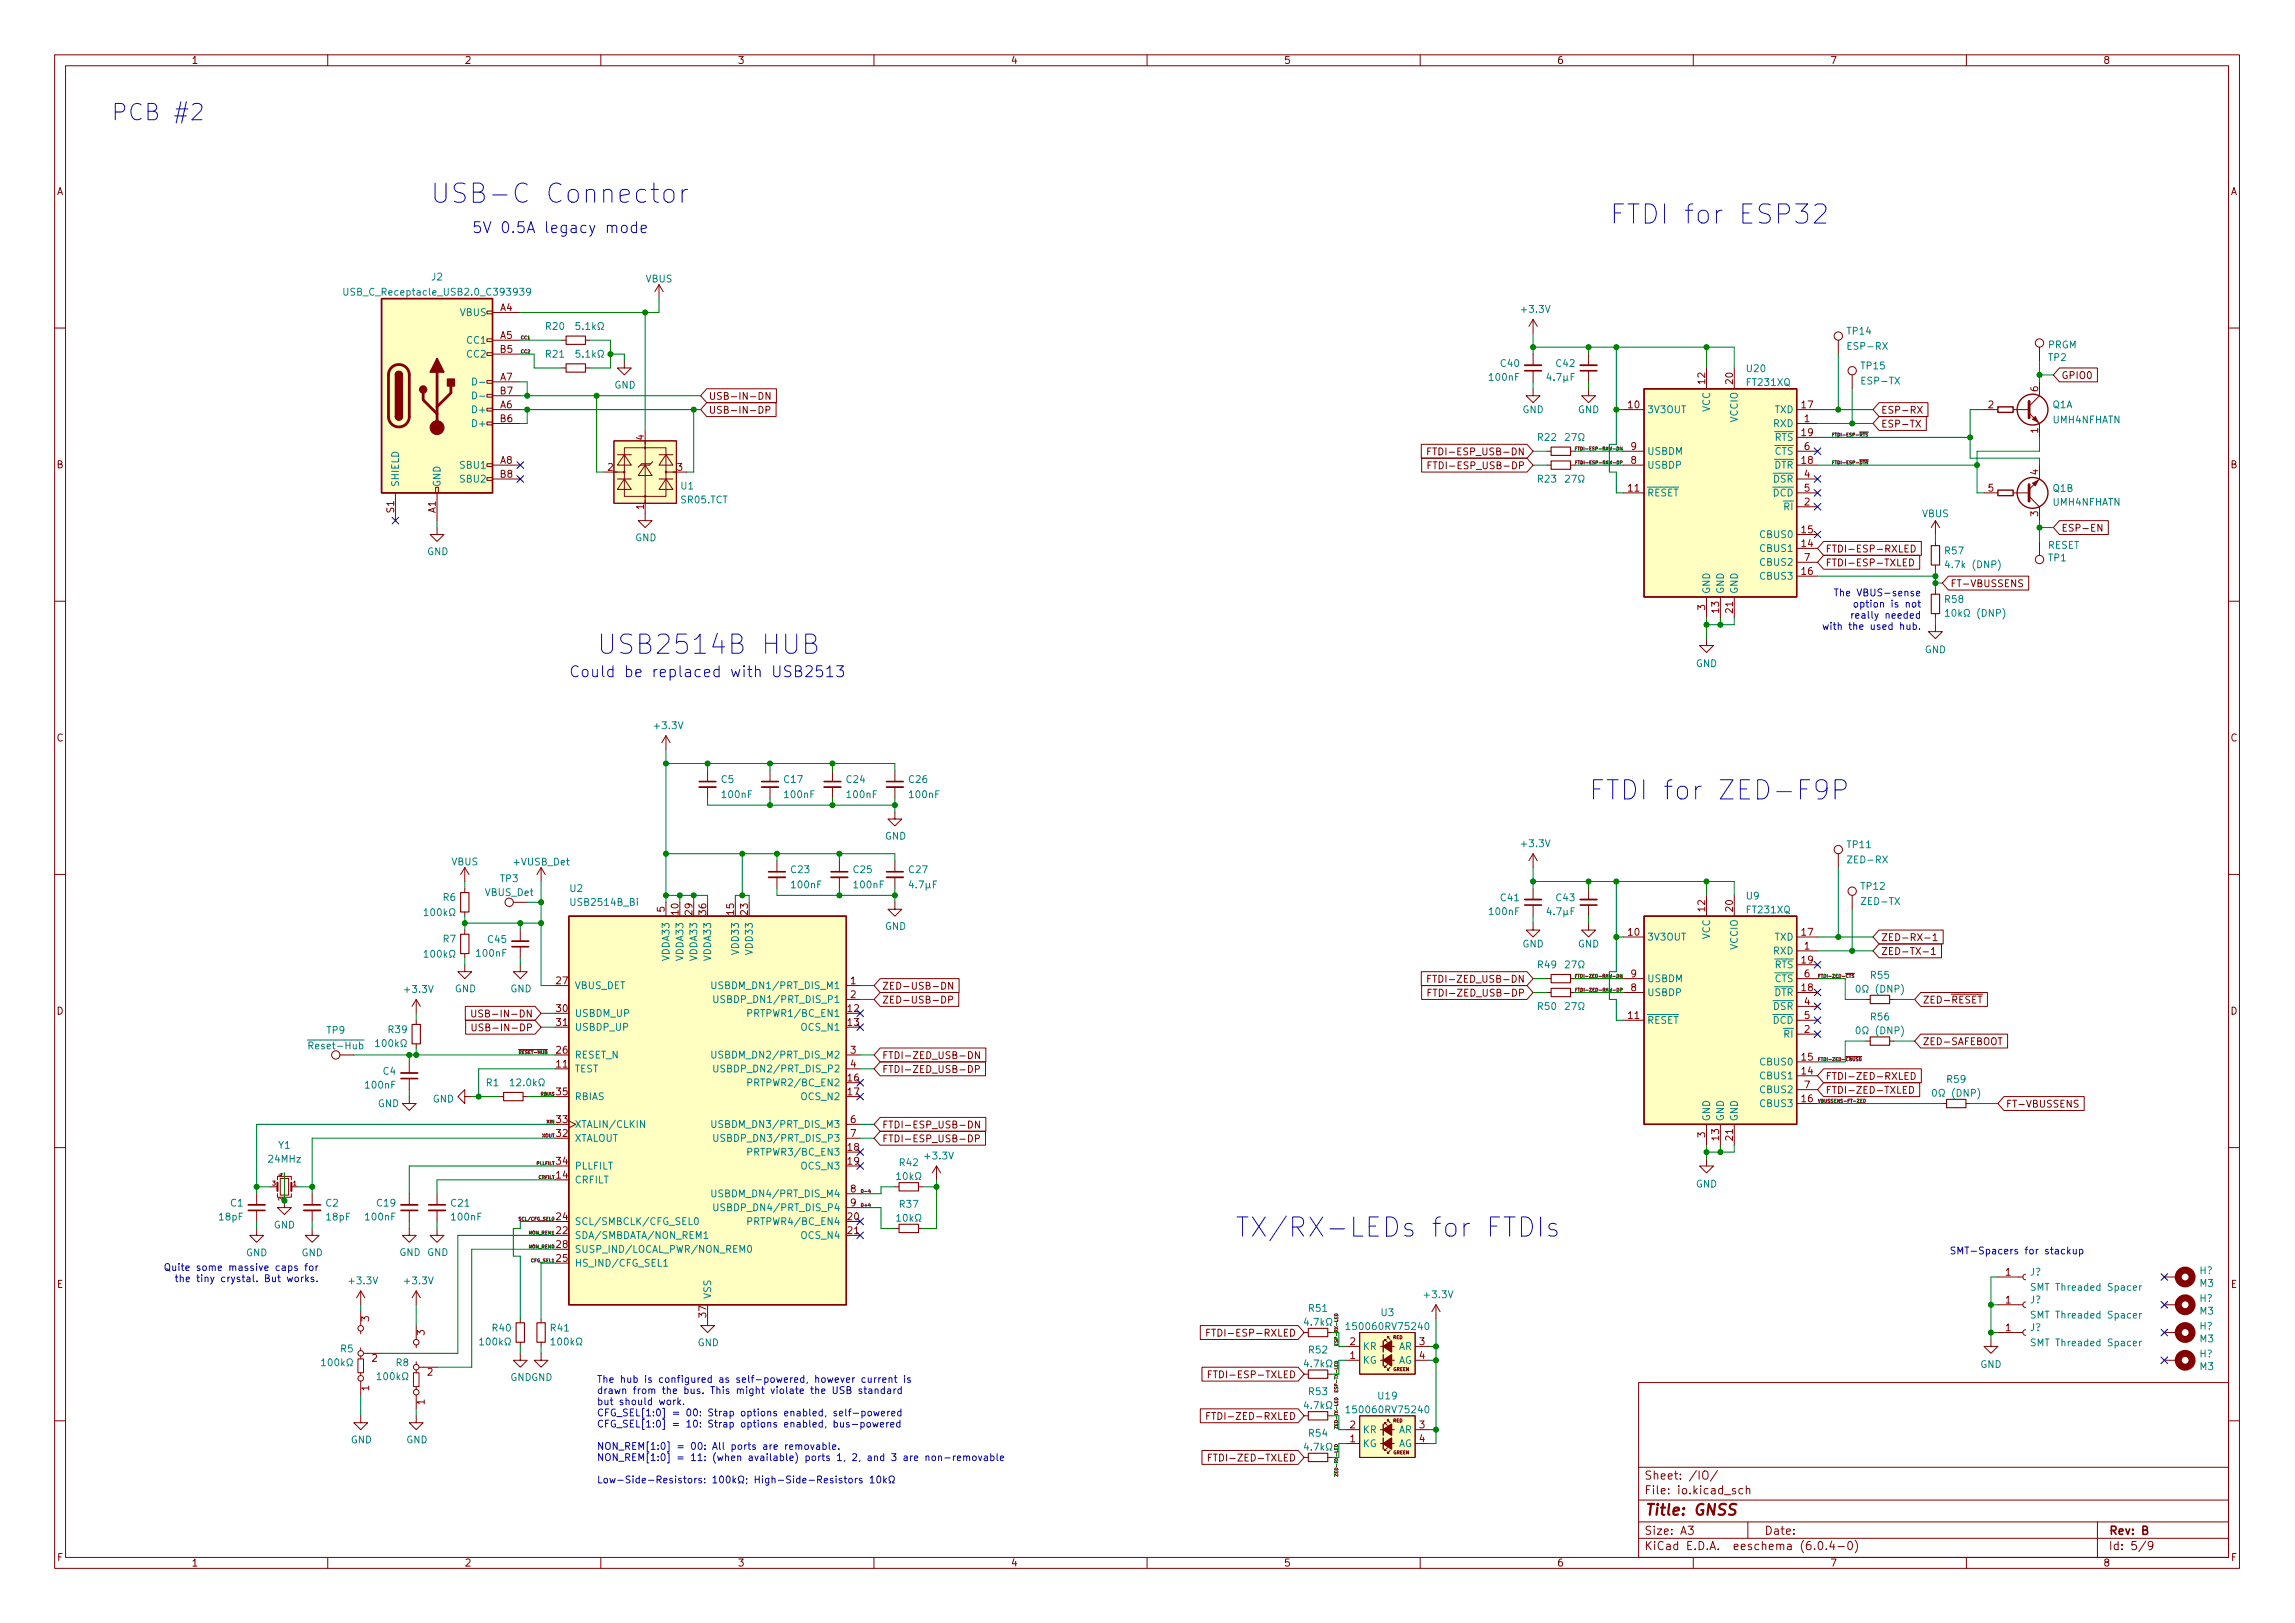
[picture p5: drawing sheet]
<svg xmlns="http://www.w3.org/2000/svg" width="420mm" height="297mm" viewBox="0 0 420 297" stroke-linecap="round" stroke-linejoin="round" font-family="sans-serif">
<defs><g id="words">
<g font-size="4.9" fill="#0000c2">
<text x="78.7" y="37.2">USB-C Connector</text>
<text x="294.6" y="41">FTDI for ESP32</text>
<text x="109.2" y="119.7">USB2514B HUB</text>
<text x="290.8" y="146.4">FTDI for ZED-F9P</text>
<text x="226.1" y="226.4">TX/RX-LEDs for FTDIs</text>
</g>
<text font-size="4.2" fill="#0000c2" x="20.3" y="22.1">PCB #2</text>
<g font-size="2.8" fill="#0000c2">
<text x="86.4" y="42.7">5V 0.5A legacy mode</text>
<text x="104.1" y="123.9">Could be replaced with USB2513</text>
</g>
<text font-size="2.8" fill="#840000" x="301" y="277.3">Title: GNSS</text>
<g font-size="2.1" fill="#840000">
<text x="301" y="273.5">File: io.kicad_sch</text>
<text x="301" y="270.8">Sheet: /IO/</text>
<text x="301" y="280.9">Size: A3</text>
<text x="323" y="280.9">Date:</text>
<text x="386" y="280.9">Rev: B</text>
<text x="301" y="283.7">KiCad E.D.A. eeschema (6.0.4-0)</text>
<text x="386" y="283.7">Id: 5/9</text>
</g>
<g font-size="1.8" fill="#840000">
<text x="35" y="11.7">1</text>
<text x="85" y="11.7">2</text>
<text x="135" y="11.7">3</text>
<text x="185" y="11.7">4</text>
<text x="235" y="11.7">5</text>
<text x="285" y="11.7">6</text>
<text x="335" y="11.7">7</text>
<text x="385" y="11.7">8</text>
<text x="10.3" y="35.7">A</text>
<text x="408.3" y="35.7">A</text>
<text x="91.6" y="56.9">A4</text>
<text x="91.6" y="62">A5</text>
<text x="91.6" y="64.6">B5</text>
<text x="91.6" y="69.6">A7</text>
<text x="312.2" y="70.2" transform="rotate(-90 312.2 70.2)">12</text>
<text x="317.2" y="70.2" transform="rotate(-90 317.2 70.2)">20</text>
<text x="373.1" y="71.6" transform="rotate(-90 373.1 71.6)">6</text>
<text x="377.4" y="69.3">GPIO0</text>
<text x="91.6" y="74.7">A6</text>
<text x="91.6" y="77.3">B6</text>
<text x="91.6" y="72.2">B7</text>
<text x="129.7" y="73.2">USB-IN-DN</text>
<text x="129.7" y="75.7">USB-IN-DP</text>
<text x="298.1" y="74.7">10</text>
<text x="329.9" y="74.7">17</text>
<text x="330.3" y="77.3">1</text>
<text x="344.3" y="75.7">ESP-RX</text>
<text x="364" y="74.7">2</text>
<text x="117.9" y="80.5" transform="rotate(-90 117.9 80.5)">4</text>
<text x="263.3" y="83.3">FTDI-ESP_USB-DN</text>
<text x="298.6" y="82.3">9</text>
<text x="329.9" y="79.8">19</text>
<text x="330.3" y="82.3">6</text>
<text x="344.3" y="78.2">ESP-TX</text>
<text x="373.1" y="79.3" transform="rotate(-90 373.1 79.3)">1</text>
<text x="10.3" y="85.7">B</text>
<text x="91.6" y="84.9">A8</text>
<text x="91.6" y="87.4">B8</text>
<text x="111.3" y="86.1">2</text>
<text x="124" y="86.1">3</text>
<text x="263.4" y="85.9">FTDI-ESP_USB-DP</text>
<text x="298.1" y="90">11</text>
<text x="298.6" y="84.9">8</text>
<text x="329.9" y="84.9">18</text>
<text x="330.3" y="87.4">4</text>
<text x="330.3" y="90">5</text>
<text x="364" y="90">5</text>
<text x="373.1" y="86.9" transform="rotate(-90 373.1 86.9)">4</text>
<text x="408.3" y="85.7">B</text>
<text x="72.1" y="93.8" transform="rotate(-90 72.1 93.8)">S1</text>
<text x="79.8" y="93.9" transform="rotate(-90 79.8 93.9)">A1</text>
<text x="117.9" y="93.2" transform="rotate(-90 117.9 93.2)">1</text>
<text x="330.3" y="92.5">2</text>
<text x="373.1" y="94.5" transform="rotate(-90 373.1 94.5)">3</text>
<text x="329.9" y="100.1">14</text>
<text x="329.9" y="97.6">15</text>
<text x="334.2" y="101.1">FTDI-ESP-RXLED</text>
<text x="377.4" y="97.3">ESP-EN</text>
<text x="329.9" y="105.2">16</text>
<text x="330.3" y="102.7">7</text>
<text x="334.2" y="103.6">FTDI-ESP-TXLED</text>
<text x="357" y="107.4">FT-VBUSSENS</text>
<text x="312.2" y="111.7" transform="rotate(-90 312.2 111.7)">3</text>
<text x="314.7" y="112.1" transform="rotate(-90 314.7 112.1)">13</text>
<text x="317.2" y="112.1" transform="rotate(-90 317.2 112.1)">21</text>
<text x="10.3" y="135.7">C</text>
<text x="408.3" y="135.7">C</text>
<text x="121.7" y="166.9" transform="rotate(-90 121.7 166.9)">5</text>
<text x="124.2" y="167.4" transform="rotate(-90 124.2 167.4)">10</text>
<text x="126.7" y="167.4" transform="rotate(-90 126.7 167.4)">29</text>
<text x="129.3" y="167.4" transform="rotate(-90 129.3 167.4)">36</text>
<text x="134.4" y="167.4" transform="rotate(-90 134.4 167.4)">15</text>
<text x="136.9" y="167.4" transform="rotate(-90 136.9 167.4)">23</text>
<text x="312.2" y="166.8" transform="rotate(-90 312.2 166.8)">12</text>
<text x="317.2" y="166.8" transform="rotate(-90 317.2 166.8)">20</text>
<text x="298.1" y="171.2">10</text>
<text x="329.9" y="171.2">17</text>
<text x="330.3" y="173.8">1</text>
<text x="344.3" y="172.2">ZED-RX-1</text>
<text x="263.3" y="179.8">FTDI-ZED_USB-DN</text>
<text x="298.6" y="178.9">9</text>
<text x="329.9" y="176.3">19</text>
<text x="330.3" y="178.9">6</text>
<text x="344.3" y="174.8">ZED-TX-1</text>
<text x="10.3" y="185.7">D</text>
<text x="101.9" y="180.1">27</text>
<text x="101.9" y="185.2">30</text>
<text x="155.2" y="185.2">12</text>
<text x="155.7" y="180.1">1</text>
<text x="155.7" y="182.7">2</text>
<text x="161.4" y="181.1">ZED-USB-DN</text>
<text x="161.4" y="183.6">ZED-USB-DP</text>
<text x="263.4" y="182.4">FTDI-ZED_USB-DP</text>
<text x="298.6" y="181.4">8</text>
<text x="329.9" y="181.4">18</text>
<text x="330.3" y="183.9">4</text>
<text x="352" y="183.6">ZED-~{RESET}</text>
<text x="408.3" y="185.7">D</text>
<text x="88.4" y="186.2">USB-IN-DN</text>
<text x="88.5" y="188.7">USB-IN-DP</text>
<text x="101.9" y="187.7">31</text>
<text x="155.2" y="187.7">13</text>
<text x="298.1" y="186.5">11</text>
<text x="330.3" y="189">2</text>
<text x="330.3" y="186.5">5</text>
<text x="352" y="191.3">ZED-SAFEBOOT</text>
<text x="101.9" y="195.4">11</text>
<text x="101.9" y="192.8">26</text>
<text x="155.2" y="197.9">16</text>
<text x="155.7" y="192.8">3</text>
<text x="155.7" y="195.4">4</text>
<text x="161.4" y="196.3">FTDI-ZED_USB-DP</text>
<text x="161.4" y="193.8">FTDI-ZED_USB-DN</text>
<text x="329.9" y="196.6">14</text>
<text x="329.9" y="194.1">15</text>
<text x="334.2" y="197.6">FTDI-ZED-RXLED</text>
<text x="101.9" y="200.4">35</text>
<text x="155.2" y="200.4">17</text>
<text x="329.9" y="201.7">16</text>
<text x="330.3" y="199.2">7</text>
<text x="334.2" y="200.2">FTDI-ZED-TXLED</text>
<text x="367.2" y="202.7">FT-VBUSSENS</text>
<text x="101.9" y="208.1">32</text>
<text x="101.9" y="205.5">33</text>
<text x="155.7" y="205.5">6</text>
<text x="155.7" y="208.1">7</text>
<text x="161.4" y="206.5">FTDI-ESP_USB-DN</text>
<text x="161.4" y="209">FTDI-ESP_USB-DP</text>
<text x="312.2" y="208.2" transform="rotate(-90 312.2 208.2)">3</text>
<text x="314.7" y="208.7" transform="rotate(-90 314.7 208.7)">13</text>
<text x="317.2" y="208.7" transform="rotate(-90 317.2 208.7)">21</text>
<text x="101.9" y="215.7">14</text>
<text x="101.9" y="213.1">34</text>
<text x="155.2" y="210.6">18</text>
<text x="155.2" y="213.1">19</text>
<text x="155.7" y="218.2">8</text>
<text x="155.7" y="220.8">9</text>
<text x="101.9" y="225.8">22</text>
<text x="101.9" y="223.3">24</text>
<text x="155.2" y="223.3">20</text>
<text x="155.2" y="225.8">21</text>
<text x="101.9" y="230.9">25</text>
<text x="101.9" y="228.4">28</text>
<text x="367.2" y="233.5">1</text>
<text x="10.4" y="235.7">E</text>
<text x="367.2" y="238.5">1</text>
<text x="408.4" y="235.7">E</text>
<text x="67.6" y="241.8" transform="rotate(-90 67.6 241.8)">3</text>
<text x="77.7" y="244.4" transform="rotate(-90 77.7 244.4)">3</text>
<text x="129.3" y="241.1" transform="rotate(-90 129.3 241.1)">37</text>
<text x="222.7" y="244.6">FTDI-ESP-RXLED</text>
<text x="367.2" y="243.6">1</text>
<text x="68.1" y="249.2">2</text>
<text x="78.2" y="251.8">2</text>
<text x="247.2" y="248.7">1</text>
<text x="247.2" y="246.2">2</text>
<text x="259.9" y="246.2">3</text>
<text x="259.9" y="248.7">4</text>
<text x="67.6" y="254.5" transform="rotate(-90 67.6 254.5)">1</text>
<text x="77.7" y="257.1" transform="rotate(-90 77.7 257.1)">1</text>
<text x="222.9" y="252.2">FTDI-ESP-TXLED</text>
<text x="222.7" y="259.8">FTDI-ZED-RXLED</text>
<text x="247.2" y="263.9">1</text>
<text x="247.2" y="261.4">2</text>
<text x="259.9" y="261.4">3</text>
<text x="259.9" y="263.9">4</text>
<text x="222.9" y="267.5">FTDI-ZED-TXLED</text>
<text x="10.4" y="285.7">F</text>
<text x="35" y="286.7">1</text>
<text x="85" y="286.7">2</text>
<text x="135" y="286.7">3</text>
<text x="185" y="286.7">4</text>
<text x="235" y="286.7">5</text>
<text x="285" y="286.7">6</text>
<text x="335" y="286.7">7</text>
<text x="385" y="286.7">8</text>
<text x="408.4" y="285.7">F</text>
</g>
<g font-size="1.8" fill="#008484">
<text x="79" y="51.3">J2</text>
<text x="118.2" y="51.7">VBUS</text>
<text x="64.2" y="54.1">USB_C_Receptacle_USB2.0_C393939</text>
<text x="84.2" y="57.8">VBUS</text>
<text x="278.7" y="57.2">+3.3V</text>
<text x="85.6" y="62.9">CC1</text>
<text x="85.6" y="65.4">CC2</text>
<text x="100" y="60.4">R20</text>
<text x="100" y="65.4">R21</text>
<text x="106.2" y="60.4">þÿ 5 . 1 k ©</text>
<text x="338.2" y="61.2">TP14</text>
<text x="338.6" y="64">ESP-RX</text>
<text x="374.9" y="63.7">PRGM</text>
<text x="112.5" y="71.1">GND</text>
<text x="272.8" y="69.7">100nF</text>
<text x="274.8" y="67.1">C40</text>
<text x="283.4" y="69.7">þÿ 4 . 7 µ F</text>
<text x="285" y="67.1">C42</text>
<text x="319.9" y="68.1">U20</text>
<text x="319.9" y="70.6">FT231XQ</text>
<text x="340.8" y="67.6">TP15</text>
<text x="341.1" y="70.4">ESP-TX</text>
<text x="375" y="66.1">TP2</text>
<text x="86.8" y="75.6">D+</text>
<text x="278.7" y="75.6">GND</text>
<text x="288.9" y="75.6">GND</text>
<text x="301.5" y="75.6">3V3OUT</text>
<text x="313.1" y="75.4" transform="rotate(-90 313.1 75.4)">VCC</text>
<text x="318.1" y="77.3" transform="rotate(-90 318.1 77.3)">VCCIO</text>
<text x="324.9" y="75.6">TXD</text>
<text x="375.8" y="74.7">Q1A</text>
<text x="375.9" y="77.5">UMH4NFHATN</text>
<text x="86.8" y="78.1">D+</text>
<text x="281.6" y="80.7">R22</text>
<text x="301.5" y="83.2">USBDM</text>
<text x="323.5" y="80.7">~{RTS}</text>
<text x="323.5" y="83.2">~{CTS}</text>
<text x="324.7" y="78.1">RXD</text>
<text x="73" y="89.2" transform="rotate(-90 73 89.2)">SHIELD</text>
<text x="80.6" y="89.2" transform="rotate(-90 80.6 89.2)">GND</text>
<text x="84.4" y="85.8">SBU1</text>
<text x="84.4" y="88.3">SBU2</text>
<text x="124.7" y="89.6">U1</text>
<text x="281.6" y="88.3">R23</text>
<text x="301.5" y="85.8">USBDP</text>
<text x="323.3" y="88.3">~{DSR}</text>
<text x="323.4" y="85.8">~{DTR}</text>
<text x="124.7" y="92.1">SR05.TCT</text>
<text x="301.5" y="90.8">~{RESET}</text>
<text x="325.3" y="93.4">~{RI}</text>
<text x="351.9" y="94.7">VBUS</text>
<text x="375.9" y="90">Q1B</text>
<text x="375.9" y="92.5">UMH4NFHATN</text>
<text x="78.2" y="101.6">GND</text>
<text x="116.3" y="99">GND</text>
<text x="322.4" y="101">CBUS1</text>
<text x="322.4" y="98.5">CBUS0</text>
<text x="356.1" y="101.4">R57</text>
<text x="374.9" y="100.4">RESET</text>
<text x="322.4" y="106.1">CBUS3</text>
<text x="322.4" y="103.5">CBUS2</text>
<text x="356.8" y="104">4.7k (DNP)</text>
<text x="375" y="102.7">TP1</text>
<text x="313.1" y="108.7" transform="rotate(-90 313.1 108.7)">GND</text>
<text x="315.6" y="108.7" transform="rotate(-90 315.6 108.7)">GND</text>
<text x="318.1" y="108.7" transform="rotate(-90 318.1 108.7)">GND</text>
<text x="356.1" y="110.3">R58</text>
<text x="357.4" y="112.9">þÿ 1 0 k ©</text>
<text x="352.4" y="119.5">GND</text>
<text x="310.5" y="122.1">GND</text>
<text x="120" y="133.4">+3.3V</text>
<text x="132.1" y="143.3">C5</text>
<text x="143.6" y="143.3">C17</text>
<text x="155" y="143.3">C24</text>
<text x="166.5" y="143.3">C26</text>
<text x="132.3" y="146.1">100nF</text>
<text x="143.8" y="146.1">100nF</text>
<text x="155.2" y="146.1">100nF</text>
<text x="166.6" y="146.1">100nF</text>
<text x="162" y="153.7">GND</text>
<text x="278.7" y="155">+3.3V</text>
<text x="338.2" y="155.2">TP11</text>
<text x="82.6" y="158.4">VBUS</text>
<text x="91.6" y="161.4">TP3</text>
<text x="94.2" y="158.4">+VUSB_Det</text>
<text x="144.9" y="159.8">C23</text>
<text x="156.3" y="159.8">C25</text>
<text x="166.5" y="159.8">C27</text>
<text x="338.6" y="158">ZED-RX</text>
<text x="78.5" y="167.6">þÿ 1 0 0 k ©</text>
<text x="81.1" y="164.9">R6</text>
<text x="88.8" y="164">VBUS_Det</text>
<text x="104.4" y="163.2">U2</text>
<text x="104.8" y="165.8">USB2514B_Bi</text>
<text x="145" y="162.6">100nF</text>
<text x="156.5" y="162.6">100nF</text>
<text x="166.6" y="162.6">þÿ 4 . 7 µ F</text>
<text x="272.8" y="167.5">100nF</text>
<text x="274.8" y="164.9">C41</text>
<text x="283.4" y="167.5">þÿ 4 . 7 µ F</text>
<text x="285" y="164.9">C43</text>
<text x="319.7" y="164.6">U9</text>
<text x="319.9" y="167.1">FT231XQ</text>
<text x="340.8" y="162.8">TP12</text>
<text x="341.1" y="165.6">ZED-TX</text>
<text x="81.1" y="172.5">R7</text>
<text x="89.4" y="172.6">C45</text>
<text x="162" y="170.2">GND</text>
<text x="278.7" y="173.4">GND</text>
<text x="288.9" y="173.4">GND</text>
<text x="301.5" y="172.1">3V3OUT</text>
<text x="313.1" y="171.9" transform="rotate(-90 313.1 171.9)">VCC</text>
<text x="318.1" y="173.8" transform="rotate(-90 318.1 173.8)">VCCIO</text>
<text x="324.9" y="172.1">TXD</text>
<text x="78.5" y="175.3">þÿ 1 0 0 k ©100nF</text>
<text x="122.6" y="175.7" transform="rotate(-90 122.6 175.7)">VDDA33</text>
<text x="125.1" y="175.7" transform="rotate(-90 125.1 175.7)">VDDA33</text>
<text x="127.6" y="175.7" transform="rotate(-90 127.6 175.7)">VDDA33</text>
<text x="130.2" y="175.7" transform="rotate(-90 130.2 175.7)">VDDA33</text>
<text x="135.3" y="174.4" transform="rotate(-90 135.3 174.4)">VDD33</text>
<text x="137.8" y="174.4" transform="rotate(-90 137.8 174.4)">VDD33</text>
<text x="281.6" y="177.2">R49</text>
<text x="301.5" y="179.7">USBDM</text>
<text x="323.5" y="177.2">~{RTS}</text>
<text x="323.5" y="179.7">~{CTS}</text>
<text x="324.7" y="174.7">RXD</text>
<text x="342.5" y="179.1">R55</text>
<text x="74.2" y="181.7">+3.3V</text>
<text x="83.3" y="181.6">GND</text>
<text x="93.4" y="181.6">GND</text>
<text x="105.2" y="181">VBUS_DET</text>
<text x="131.5" y="181">USBDM_DN1/PRT_DIS_M1</text>
<text x="132.1" y="183.6">USBDP_DN1/PRT_DIS_P1</text>
<text x="281.6" y="184.8">R50</text>
<text x="301.5" y="182.3">USBDP</text>
<text x="323.3" y="184.8">~{DSR}</text>
<text x="323.4" y="182.3">~{DTR}</text>
<text x="341" y="181.7">þÿ 0 ©</text>
<text x="59.8" y="189.2">TP9</text>
<text x="69.6" y="191.6">þÿ 1 0 0 k ©</text>
<text x="71.2" y="189.1">R39</text>
<text x="105.2" y="186.1">USBDM_UP</text>
<text x="105.2" y="188.6">USBDP_UP</text>
<text x="137.8" y="186.1">PRTPWR1/BC_EN1</text>
<text x="146.8" y="188.6">OCS_N1</text>
<text x="301.5" y="187.4">~{RESET}</text>
<text x="325.3" y="189.9">~{RI}</text>
<text x="341" y="189.3">þÿ 0 ©</text>
<text x="342.5" y="186.7">R56</text>
<text x="56.4" y="192">~{Reset-Hub}</text>
<text x="70.2" y="196.7">C4</text>
<text x="105.2" y="196.3">TEST</text>
<text x="105.2" y="193.7">RESET_N</text>
<text x="131.5" y="193.7">USBDM_DN2/PRT_DIS_M2</text>
<text x="132.1" y="196.3">USBDP_DN2/PRT_DIS_P2</text>
<text x="322.4" y="197.5">CBUS1</text>
<text x="322.4" y="195">CBUS0</text>
<text x="67" y="199.2">100nF</text>
<text x="69.2" y="202.6">GND</text>
<text x="79.2" y="201.8">GND</text>
<text x="89" y="198.8">R1</text>
<text x="94.3" y="198.8">þÿ 1 2 . 0 k ©</text>
<text x="105.2" y="201.3">RBIAS</text>
<text x="137.8" y="198.8">PRTPWR2/BC_EN2</text>
<text x="146.8" y="201.3">OCS_N2</text>
<text x="322.4" y="202.6">CBUS3</text>
<text x="322.4" y="200.1">CBUS2</text>
<text x="354.9" y="200.7">þÿ 0 ©</text>
<text x="356.5" y="198.2">R59</text>
<text x="105.2" y="209">XTALOUT</text>
<text x="105.2" y="206.4">XTALIN/CLKIN</text>
<text x="131.5" y="206.4">USBDM_DN3/PRT_DIS_M3</text>
<text x="132.1" y="209">USBDP_DN3/PRT_DIS_P3</text>
<text x="313.1" y="205.3" transform="rotate(-90 313.1 205.3)">GND</text>
<text x="315.6" y="205.3" transform="rotate(-90 315.6 205.3)">GND</text>
<text x="318.1" y="205.3" transform="rotate(-90 318.1 205.3)">GND</text>
<text x="49.3" y="212.8">24MHz</text>
<text x="51" y="210.2">Y1</text>
<text x="105.2" y="214">PLLFILT</text>
<text x="137.8" y="211.5">PRTPWR3/BC_EN3</text>
<text x="146.8" y="214">OCS_N3</text>
<text x="164.7" y="213.4">R42</text>
<text x="164.9" y="215.9">þÿ 1 0 k ©</text>
<text x="169.5" y="212.2">+3.3V</text>
<text x="42.2" y="220.8">C1</text>
<text x="59.7" y="220.8">C2</text>
<text x="69.1" y="220.8">C19</text>
<text x="82.6" y="220.8">C21</text>
<text x="105.2" y="216.6">CRFILT</text>
<text x="131.5" y="219.1">USBDM_DN4/PRT_DIS_M4</text>
<text x="132.1" y="221.7">USBDP_DN4/PRT_DIS_P4</text>
<text x="164.7" y="221">R37</text>
<text x="310.5" y="217.3">GND</text>
<text x="40.2" y="223.3">18pF</text>
<text x="50.1" y="224.8">GND</text>
<text x="59.8" y="223.4">18pF</text>
<text x="67" y="223.3">100nF</text>
<text x="82.8" y="223.4">100nF</text>
<text x="105.2" y="226.7">SDA/SMBDATA/NON_REM1</text>
<text x="105.2" y="224.2">SCL/SMBCLK/CFG_SEL0</text>
<text x="137.8" y="224.2">PRTPWR4/BC_EN4</text>
<text x="146.8" y="226.7">OCS_N4</text>
<text x="164.9" y="223.6">þÿ 1 0 k ©</text>
<text x="45" y="229.9">GND</text>
<text x="55.2" y="229.9">GND</text>
<text x="73.1" y="229.9">GND GND</text>
<text x="105.2" y="231.8">HS_IND/CFG_SEL1</text>
<text x="105.2" y="229.3">SUSP_IND/LOCAL_PWR/NON_REM0</text>
<text x="371.6" y="233.4">J?</text>
<text x="402.7" y="233.2">H?</text>
<text x="64.1" y="235">+3.3V</text>
<text x="74.2" y="235">+3.3V</text>
<text x="130.2" y="237.8" transform="rotate(-90 130.2 237.8)">VSS</text>
<text x="260.9" y="237.6">+3.3V</text>
<text x="371.6" y="238.5">J?</text>
<text x="372.6" y="236.2">SMT Threaded Spacer</text>
<text x="402.7" y="238.3">H?</text>
<text x="402.8" y="235.5">M3</text>
<text x="90.2" y="243.7">R40</text>
<text x="100.9" y="243.7">R41</text>
<text x="239.7" y="240.1">R51</text>
<text x="247.4" y="243.4">150060RV75240</text>
<text x="252.9" y="240.9">U3</text>
<text x="371.6" y="243.6">J?</text>
<text x="372.6" y="241.3">SMT Threaded Spacer</text>
<text x="402.7" y="243.3">H?</text>
<text x="402.8" y="245.7">M3</text>
<text x="402.8" y="240.6">M3</text>
<text x="59.7" y="250">þÿ 1 0 0 k ©</text>
<text x="62.4" y="247.5">R5</text>
<text x="72.5" y="250">R8</text>
<text x="88.7" y="246.2">þÿ 1 0 0 k ©</text>
<text x="101.7" y="246.2">þÿ 1 0 0 k ©</text>
<text x="127.7" y="246.4">GND</text>
<text x="239.7" y="247.7">R52</text>
<text x="249.4" y="249.6">KG</text>
<text x="249.4" y="247.1">KR</text>
<text x="255.9" y="249.6">AG</text>
<text x="256" y="247.1">AR</text>
<text x="362.5" y="250.3">GND</text>
<text x="372.6" y="246.4">SMT Threaded Spacer</text>
<text x="402.7" y="248.4">H?</text>
<text x="402.8" y="250.7">M3</text>
<text x="69.9" y="252.6">þÿ 1 0 0 k ©</text>
<text x="93.4" y="252.7">GNDGND</text>
<text x="239.7" y="255.3">R53</text>
<text x="252.4" y="256.1">U19</text>
<text x="239.7" y="262.9">R54</text>
<text x="247.4" y="258.6">150060RV75240</text>
<text x="249.4" y="262.3">KR</text>
<text x="256" y="262.3">AR</text>
<text x="64.2" y="264.1">GND</text>
<text x="74.4" y="264.1">GND</text>
<text x="249.4" y="264.8">KG</text>
<text x="255.9" y="264.8">AG</text>
</g>
<g font-size="1.8" fill="#008400">
<text x="106.2" y="65.4">þÿ 5 . 1 k ©</text>
<text x="239.6" y="250.2">þÿ 4 . 7 k ©</text>
<text x="239.6" y="265.5">þÿ 4 . 7 k ©</text>
</g>
<g font-size="1.8" fill="#0000c2">
<text x="337.6" y="109.1">The VBUS-sense</text>
<text x="340.5" y="113.2">really needed</text>
<text x="341.2" y="111.2">option is not</text>
<text x="336.3" y="115.3">with the used hub.</text>
<text x="33.9" y="232.6">Quite some massive caps for</text>
<text x="356.9" y="229.6">SMT-Spacers for stackup</text>
<text x="35.9" y="234.6">the tiny crystal. But works.</text>
<text x="109.2" y="253.1">The hub is configured as self-powered, however current is</text>
<text x="109.2" y="255.1">drawn from the bus. This might violate the USB standard</text>
<text x="109.2" y="257.2">but should work.</text>
<text x="109.2" y="259.2">CFG_SEL[1:0] = 00: Strap options enabled, self-powered</text>
<text x="109.2" y="261.2">CFG_SEL[1:0] = 10: Strap options enabled, bus-powered</text>
<text x="109.2" y="265.3">NON_REM[1:0] = 00: All ports are removable.</text>
<text x="109.2" y="267.4">NON_REM[1:0] = 11: (when available) ports 1, 2, and 3 are non-removable</text>
<text x="109.2" y="271.5">þÿ L o w - S i d e - R e s i s t o r s :</text>
<text x="137.7" y="271.5">1 0 0 k © ;</text>
<text x="147.3" y="271.5">H i g h - S i d e - R e s i s t o r s</text>
</g>
<g font-size="1.8">
<text x="239.6" y="242.6">þÿ 4 . 7 k ©</text>
<text x="239.6" y="257.9">þÿ 4 . 7 k ©</text>
</g>
<g font-size="1.1" fill="#840000">
<text x="51.8" y="215.3" transform="rotate(-90 51.8 215.3)">4</text>
<text x="49.9" y="217">3</text>
<text x="51.8" y="219.7" transform="rotate(-90 51.8 219.7)">2</text>
<text x="53.7" y="217">1</text>
</g>
<g font-size=".8">
<text x="95.2" y="64.6">CC2</text>
<text x="95.2" y="62.1">CC1</text>
<text x="289.6" y="82.4">FTDI-ESP-RAW-DN</text>
<text x="335.3" y="79.9">FTDI-ESP-~{RTS}</text>
<text x="289.7" y="85">FTDI-ESP-RAW-DP</text>
<text x="335.3" y="85">FTDI-ESP-~{DTR}</text>
<text x="289.6" y="178.9">FTDI-ZED-RAW-DN</text>
<text x="332.7" y="178.9">FTDI-ZED-~{CTS}</text>
<text x="289.7" y="181.5">FTDI-ZED-RAW-DP</text>
<text x="94.8" y="192.9">~{RESET-HUB}</text>
<text x="332.7" y="194.2">FTDI-ZED-~{CBUS0}</text>
<text x="99" y="200.5">RBIAS</text>
<text x="332.7" y="201.8">VBUSSENS-FT-ZED</text>
<text x="99.3" y="208.2">XOUT</text>
<text x="100.2" y="205.6">XIN</text>
<text x="98.3" y="213.2">PLLFILT</text>
<text x="98.6" y="215.8">CRFILT</text>
<text x="157.5" y="220.9">D+4</text>
<text x="157.5" y="218.3">D-4</text>
<text x="95.4" y="223.4">SCL/CFG_SEL0</text>
<text x="97" y="225.9">NON_REM1</text>
<text x="97" y="228.5">NON_REM0</text>
<text x="97.3" y="231">CFG_SEL1</text>
<text x="244.9" y="246.4" transform="rotate(-90 244.9 246.4)">ESP-RX-LED</text>
<text x="244.9" y="253.9" transform="rotate(-90 244.9 253.9)">ESP-TX-LED</text>
<text x="244.9" y="261.7" transform="rotate(-90 244.9 261.7)">ZED-TX-LED</text>
<text x="244.9" y="269.3" transform="rotate(-90 244.9 269.3)">ZED-RX-LED</text>
</g>
<g font-size=".8" fill="#840000">
<text x="255" y="245.1">RED</text>
<text x="255.1" y="250.9">GREEN</text>
<text x="255" y="260.3">RED</text>
<text x="255.1" y="266.1">GREEN</text>
</g>
</g></defs>
<g fill="none" stroke="#840000" stroke-width=".18">
<path d="M10 10h400v277h-400zM12 12h396v273h-396zM60 10v2M110 10v2M160 10v2M210 10v2M260 10v2M310 10v2M360 10v2M89.2 56.9h1v.5h-1zM90.2 57.2h5M120.6 52.1l-.7 1.3"/>
<path d="M120.6 52.1v2.5M120.6 52.1l.8 1.3M280.7 58.5v2.5M280.7 58.5l-.8 1.2M280.7 58.5l.7 1.2M10 60h2M89.2 77.3h1v.5h-1zM89.2 74.7h1v.5h-1zM89.2 72.2h1v.5h-1zM89.2 69.6h1v.5h-1zM89.2 64.6h1v.5h-1zM89.2 62h1v.5h-1z"/>
<path d="M90.2 62.3h5M90.2 75h5M90.2 69.9h5M90.2 64.8h5M90.2 77.5h5M90.2 72.4h5M102.9 62.3h.7M102.9 67.3h.7M107.2 62.3h.7M107.2 67.3h.7M114.3 66.1v1.2h1.3l-1.3 1.3-1.3-1.3h1.3M118.1 78.8v16.5h1.3l-1.3 1.3-1.3-1.3h1.3"/>
<path d="M129.4 71.2h12.7v2.5h-12.7l-1.1-1.3zM129.4 73.7h12.7v2.5h-12.7l-1.1-1.2zM139 71.8a.64 .64 0 0 1 .7 .7 .64 .64 0 0 1-.7 .6zM139 74.4a.64 .64 0 0 1 .7 .6 .64 .64 0 0 1-.7 .6zM140.2 75h.6l.2-.2-.1-.3-.7-.1v1.2M141 71.8v1.3l-.8-1.3v1.3M280.7 71.2v1.2h1.2l-1.2 1.3-1.3-1.3h1.3M280.7 64.8v2M280.7 67.9v2M290.8 71.2v1.2h1.3l-1.3 1.3-1.2-1.3h1.2M290.8 64.8v2M297.2 75h3.8"/>
<path d="M312.4 67.3v3.9M317.5 67.3v3.9M328.9 75h3.8M328.9 77.5h3.8M336.5 62.3v2.5M339.1 68.6v2.6M344 73.7h9v2.5h-9l-1.1-1.2zM344 76.2h8.7v2.6h-8.7l-1.1-1.3zM350.8 76.9l.8 1.3M351.1 74.4l.8 1.2M351.6 76.9l-.8 1.3M351.9 74.4l-.8 1.2"/>
<path d="M363.2 75h2.6M368.6 75h2.9M371.5 75.6l1.9 1.9v2.5M373.4 69.9v2.5l-1.9 1.9M373.4 63.5v2.6M377 67.3h7v2.6h-7l-1.1-1.3zM408 60h2M72.4 90.2v5.1M79.8 89.2h.5v1h-.5zM80 96.6v1.2h1.3l-1.3 1.3-1.3-1.3h1.3M80 90.2v5.1M89.2 87.4h1v.5h-1z"/>
<path d="M89.2 84.9h1v.5h-1zM90.2 85.1h5M90.2 87.7h5M110.5 86.4h3.8M112.4 80.7h11.4v11.4h-11.4zM113 87.7h2.6M113 83.2h2.6M114.3 82h7.6v8.8h-7.6zM114.3 87.7l1.3 1.9h-2.6zM114.3 83.2l1.3 1.9h-2.6zM118.1 85.1l1.3 1.9h-2.6zM119.1 84.9h-1.6l-.7 .6"/>
<path d="M119.5 84.5l-.6 .6h-1.7M120.6 87.7h2.6M120.6 83.2h2.6M121.9 87.7l1.3 1.9h-2.6zM121.9 83.2l1.3 1.9h-2.6zM121.9 86.4h3.8M260.2 81.3h19.4l1.1 1.3-1.1 1.3h-19.4zM260.3 83.9h19.3l1.1 1.2-1.1 1.3h-19.3zM261.4 82.6h.4M261.4 85.1h.5M262 82h-.6v1.3M262 84.5h-.6v1.3"/>
<path d="M262.3 82h.7M262.4 84.5h.7M262.7 82v1.3M262.7 84.5v1.3M283.2 85.1h.8M283.2 82.6h.8M287.5 85.1h.8M287.5 82.6h.8M297.2 85.1h3.8M297.2 90.2h3.8M297.2 82.6h3.8M328.9 85.1h3.8"/>
<path d="M328.9 87.7h3.8M328.9 90.2h3.8M328.9 97.8h3.8M328.9 80h3.8M328.9 92.7h3.8M328.9 82.6h3.8M333.9 99.1h17.9v2.5h-17.9l-1.2-1.2zM349.4 99.8h-.6v1.2h.6M349.9 99.8a.64 .64 0 0 1 .7 .6 .64 .64 0 0 1-.7 .6zM354.3 95.3l-.7 1.3M354.3 95.3v2.5M354.3 99.1v.8"/>
<path d="M354.3 95.3l.8 1.3M363.2 90.2h2.6M368.6 90.2h2.9M371.5 90.8l1.9 1.9v2.6M373.4 85.1v2.6l-1.9 1.9M373.4 99.1v2.5M377 95.3h9v2.5h-9l-1.1-1.2zM384.8 96v1.2l-.7-1.2v1.2M10 110h2M312.4 116.9v1.2h1.3l-1.3 1.3-1.3-1.3h1.3M312.4 109.3v3.8M315 109.3v3.8"/>
<path d="M317.5 109.3v3.8M328.9 100.4h3.8M328.9 105.4h3.8M328.9 102.9h3.8M333.9 101.6h17.5v2.6h-17.5l-1.2-1.3zM349.1 102.3h-.6v1.3h.6M349.6 102.3a.64 .64 0 0 1 .7 .6 .64 .64 0 0 1-.7 .7zM354.3 114.3v1.3h1.3l-1.3 1.3-1.2-1.3h1.2M354.3 103.4v.8M354.3 108v.7M354.3 112.3v.8M356.7 105.4h14.7v2.6h-14.7l-1.1-1.3z"/>
<path d="M370.3 106.2l-.5-.1-.2 .1v.4l.6 .2 .1 .3-.3 .3-.4-.1M408 110h2M121.9 134.7l-.7 1.2M121.9 134.7v2.5M121.9 134.7l.8 1.2M85.1 158.8l-.8 1.3M85.1 158.8v2.5M85.1 158.8l.8 1.3M99.1 158.8l-.8 1.3M99.1 158.8v2.5M99.1 158.8l.7 1.3M129.5 141v2"/>
<path d="M129.5 144.1v2M141 141v2M141 144.1v2M142.2 157.5v2M152.4 141v2M152.4 144.1v2M153.7 157.5v2M163.8 148.6v1.3h1.3l-1.3 1.3-1.2-1.3h1.2M163.8 141v2M163.8 144.1v2M163.8 157.5v2M280.7 156.2v2.6"/>
<path d="M280.7 156.2l-.8 1.3M280.7 156.2l.7 1.3M336.5 156.2v2.6M10 160h2M85.1 176.6v1.2h1.3l-1.3 1.3-1.3-1.3h1.3M85.1 162.6v.8M85.1 170.2v.8M94 165.1h2.5M95.2 176.6v1.2h1.3l-1.3 1.3-1.2-1.3h1.2M95.2 170.2v2M95.2 173.3v2M121.9 165.1v2.6"/>
<path d="M142.2 160.6v2M153.7 160.6v2M161.1 179.1h14.5v2.5h-14.5l-1.1-1.2zM163.8 165.1v1.3h1.3l-1.3 1.3-1.2-1.3h1.2M163.8 160.6v2M172.4 179.8a.64 .64 0 0 1 .7 .6 .64 .64 0 0 1-.7 .6zM174.4 179.8v1.2l-.7-1.2v1.2M260.2 177.8h19.4l1.1 1.3-1.1 1.3h-19.4zM261.4 179.1h.4M262 178.5h-.6v1.3M262.3 178.5h.7M262.7 178.5v1.3"/>
<path d="M280.7 168.9v1.3h1.2l-1.2 1.3-1.3-1.3h1.3M280.7 162.6v2M280.7 165.6v2.1M283.2 179.1h.8M287.5 179.1h.8M290.8 168.9v1.3h1.3l-1.3 1.3-1.2-1.3h1.2M290.8 162.6v2M297.2 171.5h3.8M297.2 179.1h3.8M312.4 163.9v3.8M317.5 163.9v3.8M328.9 174h3.8"/>
<path d="M328.9 171.5h3.8M328.9 176.6h3.8M328.9 179.1h3.8M339.1 163.9v2.5M344 170.2h11.7v2.6h-11.7l-1.1-1.3zM344 172.8h11.4v2.5h-11.4l-1.1-1.3zM352.1 174.2h1M352.4 171.7h1M353.6 173.8l.4-.4v1.3M353.6 174.7h.7M353.9 171.2l.4-.3v1.3M353.9 172.2h.7"/>
<path d="M408 160h2M62.2 193.1h2.6M74.9 194.3v2.1M74.9 197.4v2M76.2 182.9v2.6M76.2 186.7v.8M76.2 182.9l-.8 1.3M76.2 182.9l.8 1.3M85.2 184.2h12.7l1.2 1.3-1.2 1.2h-12.7zM85.2 186.7h12.7l1.2 1.3-1.2 1.3h-12.7zM86.4 184.9v1l.2 .2h.4l.1-.2v-1M86.4 187.4v1l.3 .3h.2l.3-.3v-1"/>
<path d="M88.4 184.9h-.5l-.3 .2 .2 .3 .5 .2v.4l-.2 .1h-.5M88.4 187.5l-.5-.1-.2 .2 .1 .3 .6 .3v.3l-.2 .2-.5-.1M101.6 195.6h2.5M101.6 188h2.5M154.9 193.1h2.6M154.9 182.9h2.6M154.9 180.4h2.6M154.9 195.6h2.6M161.1 181.6h14.4v2.6h-14.4l-1.1-1.3zM161.1 194.3h19.3v2.6h-19.3l-1.1-1.3zM161.1 191.8h19.4v2.5h-19.4l-1.1-1.2zM172.4 182.3a.64 .64 0 0 1 .7 .6 .64 .64 0 0 1-.7 .7z"/>
<path d="M173.7 183l.6-.1 .1-.2-.1-.3-.6-.1v1.3M177.3 195a.64 .64 0 0 1 .7 .6 .64 .64 0 0 1-.7 .7zM177.3 192.5a.64 .64 0 0 1 .7 .6 .64 .64 0 0 1-.7 .6zM178.6 195.7l.6-.1 .1-.2-.1-.3-.6-.1v1.3M179.3 192.5v1.2l-.7-1.2v1.2M260.3 180.4h19.3l1.1 1.2-1.1 1.3h-19.3zM261.4 181.6h.5M262 181h-.6v1.3M262.4 181h.7M262.7 181v1.3M283.2 181.6h.8M287.5 181.6h.8"/>
<path d="M297.2 186.7h3.8M297.2 181.6h3.8M328.9 186.7h3.8M328.9 196.9h3.8M328.9 194.3h3.8M328.9 181.6h3.8M328.9 189.3h3.8M328.9 184.2h3.8M328.9 199.4h3.8M333.9 198.2h17.5v2.5h-17.5l-1.2-1.3zM333.9 195.6h17.9v2.6h-17.9l-1.2-1.3zM341.6 190.5h.8"/>
<path d="M341.6 182.9h.8M345.9 190.5h.8M345.9 182.9h.8M349.1 198.8h-.6v1.3h.6M349.4 196.3h-.6v1.3h.6M349.6 198.8a.64 .64 0 0 1 .7 .7 .64 .64 0 0 1-.7 .6zM349.9 196.3a.64 .64 0 0 1 .7 .6 .64 .64 0 0 1-.7 .7zM351.6 189.3h15.9v2.5h-15.9l-1.1-1.3zM351.6 181.6h12.2v2.6h-12.2l-1.1-1.3zM365.8 189.9h.7M10 210h2M47 218.5v2"/>
<path d="M49.5 217.2h1.3M50.8 218.5v.6h2.5v-.6M50.8 215.9v-.6h2.5v.6M51.3 215.7h1.5v3h-1.5zM52.1 219.7v1.3h1.2l-1.2 1.3-1.3-1.3h1.3M53.3 217.2h1.3M57.1 218.5v2M74.9 200.7v1.3h1.3l-1.3 1.2-1.2-1.2h1.2M74.9 218.5v2M80 218.5v2M85.1 200.7v-1.3l-1.3 1.3 1.3 1.3v-1.3h1.3M91.4 200.7h.8"/>
<path d="M95.8 200.7h.7M104.1 205.1l1.3 .7-1.3 .6M154.9 205.8h2.6M154.9 208.3h2.6M154.9 218.5h2.6M161.1 204.5h19.4v2.5h-19.4l-1.1-1.2zM161.1 207h19.3v2.6h-19.3l-1.1-1.3zM163.8 217.2h.8M168.1 217.2h.8M171.4 213.4l-.7 1.3M171.4 213.4v2.5M171.4 213.4l.8 1.3"/>
<path d="M177.3 205.2a.64 .64 0 0 1 .7 .6 .64 .64 0 0 1-.7 .6zM177.3 207.7a.64 .64 0 0 1 .7 .6 .64 .64 0 0 1-.7 .7zM178.6 208.4l.6-.1 .1-.2-.1-.3-.6-.1v1.3M179.3 205.2v1.2l-.7-1.2v1.2M312.4 212.1v1.3h1.3l-1.3 1.3-1.3-1.3h1.3M312.4 205.8v3.8M315 205.8v3.8M317.5 205.8v3.8M328.9 202h3.8M355.6 202h.8M359.9 202h.8M366.9 200.7h14.7v2.5h-14.7l-1.1-1.2z"/>
<path d="M380.4 201.4h-.4l-.2 .1v.3l.5 .3 .1 .3-.2 .2h-.5M408 210h2M47 224.8v1.3h1.3l-1.3 1.3-1.3-1.3h1.3M47 221.5v2.1M57.1 224.8v1.3h1.3l-1.3 1.3-1.2-1.3h1.2M57.1 221.5v2.1M66 236.3l-.7 1.2M66 236.3v2.5M66 236.3l.8 1.2M74.9 224.8v1.3h1.3l-1.3 1.3-1.2-1.3h1.2M74.9 221.5v2.1M76.2 236.3v2.5"/>
<path d="M76.2 236.3l-.8 1.2M76.2 236.3l.8 1.2M80 224.8v1.3h1.3l-1.3 1.3-1.3-1.3h1.3M80 221.5v2.1M154.9 226.1h2.6M154.9 221h2.6M163.8 224.8h.8M168.1 224.8h.8M262.9 238.8l-.8 1.3M262.9 238.8v2.5M262.9 238.8l.8 1.3M365.8 233.7h4.5"/>
<path d="M365.8 238.8h4.5M370.8 233.2l-.3 .2-.2 .3 .2 .4 .3 .1M370.8 238.3l-.3 .1-.2 .4 .2 .4 .3 .1M396.2 233.7h2.6M396.2 238.8h2.6M65.5 248.7h1v2.5h-1zM66 259.1v1.3h1.3l-1.3 1.3-1.2-1.3h1.2M66 240.1v2.5M66 243.6v.5M66 246.7v.5M66 251.2v.6M66 252.8v2.5"/>
<path d="M66.5 247.7h3.3M75.7 251.2h1v2.6h-1zM76.2 259.1v1.3h1.3l-1.3 1.3-1.3-1.3h1.3M76.2 242.6v2.5M76.2 246.2v.5M76.2 249.2v.5M76.2 253.8v.5M76.2 255.3v2.5M76.7 250.2h3.3M95.2 247.7v1.3h1.3l-1.3 1.2-1.2-1.2h1.2M95.2 241.3v.8M99.1 247.7v1.3h1.2l-1.2 1.2-1.3-1.2h1.3"/>
<path d="M99.1 241.3v.8M99.1 245.7v.7M129.5 241.3v1.3h1.3l-1.3 1.3-1.2-1.3h1.2M219.7 242.6h17.9l1.2 1.3-1.2 1.2h-17.9zM219.7 257.8h17.9l1.2 1.3-1.2 1.3h-17.9zM220 250.2h17.6l1.2 1.3-1.2 1.3h-17.6zM220.9 259.1h.4M220.9 243.9h.4M221.2 251.5h.5M221.5 243.3h-.6v1.2M221.5 258.5h-.6v1.3M221.8 250.9h-.6v1.3"/>
<path d="M221.8 243.3h.8M221.8 258.5h.8M222.1 250.9h.8M222.2 243.3v1.2M222.2 258.5v1.3M238.8 251.5h.7M238.8 259.1h.7M238.8 243.9h.7M243.1 251.5h.7M243.1 259.1h.7M243.1 243.9h.7M246.4 246.4h2.5"/>
<path d="M248.9 243.9h10.2v7.6h-10.2zM248.9 259.1h10.2v7.6h-10.2zM252.7 249h2.6M252.7 246.4h2.6M253.5 245.4v-.3h.2h-.2l.5 .6M254 249.7l-.5 .5h.2h-.2v-.2M254 244.9v-.3h.3h-.3l.5 .5M254.5 250.2l-.5 .5h.3h-.3v-.2M259.1 249h2.5M259.1 246.4h2.5M300 253h108v32h-108zM364.5 245.1v1.3h1.3l-1.3 1.3-1.3-1.3h1.3"/>
<path d="M365.8 243.9h4.5M370.8 243.4l-.3 .1-.2 .4 .2 .3 .3 .2M396.2 249h2.6M396.2 243.9h2.6M10 260h2M220 265.5h17.6l1.2 1.2-1.2 1.3h-17.6zM221.2 266.7h.5M221.8 266.1h-.6v1.3M222.1 266.1h.8M238.8 266.7h.7M243.1 266.7h.7M246.4 261.7h2.5"/>
<path d="M252.7 264.2h2.6M252.7 261.7h2.6M253.5 260.6v-.2h.2h-.2l.5 .5M254 265l-.5 .5h.2h-.2v-.3M254 260.1v-.2h.3h-.3l.5 .5M254.5 265.5l-.5 .5h.3h-.3v-.3M259.1 264.2h2.5M259.1 261.7h2.5M300 278.5h108M300 274.5h108M300 268.5h108M309.1 279.3h.9l-.5 .6 .4 .1v.7l-.2 .1h-.4l-.2-.1"/>
<path d="M311.9 269.3a.5 .5 0 0 1 .5 0 .5 .5 0 0 1 .3 .4v.5a.5 .5 0 0 1-.5 .5 .5 .5 0 0 1-.5-.5v-.5zM314.4 269.1l-1.3 2M317.7 272.5l-.3-.1-.3 .2 .1 .2 .5 .2v.3h-.6M319.1 272.5l-.5-.1-.2 .3v.4l.1 .2h.6M319.7 272.6l.2-.2 .4 .1v.9M319.7 271.9v1.5M320 278.5v3M384 278.5v6.5M408 260h2M60 285v2M110 285v2M160 285v2"/>
<path d="M210 285v2M260 285v2M300 281.5h108M310 285v2M333.1 282.2l.1-.1a.8 .8 0 0 1 .5 .8 .8 .8 0 0 1-.5 .7 1 1 0 0 1-.1-1.4zM334.4 283.5v.1M335.4 282l-.4 1.1h.9M335.7 282.6v1M336.5 283h1.1M338.5 282.2l.1-.1a.8 .8 0 0 1 .6 .8 .8 .8 0 0 1-.6 .7 1 1 0 0 1-.1-1.4zM339.6 281.9a1.72 1.72 0 0 1 0 2.3M360 285v2"/>
<path d="M392.9 282l-1.3 2M394.1 282.8l-.3 .2h-.2l-.3-.2 .1-.6 .4-.1 .3 .2a.99 .99 0 0 1-.4 1.3h-.3"/>
<circle cx="336.6" cy="61.5" r=".76"/>
<circle cx="339.1" cy="67.9" r=".76"/>
<circle cx="373.4" cy="62.8" r=".76"/>
<circle cx="114.3" cy="86.4" r=".13"/>
<circle cx="118.1" cy="90.8" r=".13"/>
<circle cx="118.1" cy="82" r=".13"/>
<circle cx="121.9" cy="86.4" r=".13"/>
<circle cx="373.4" cy="102.4" r=".76"/>
<circle cx="336.6" cy="155.5" r=".76"/>
<circle cx="93.2" cy="165.1" r=".76"/>
<circle cx="339.1" cy="163.1" r=".76"/>
<circle cx="61.5" cy="193.1" r=".76"/>
<circle cx="66" cy="247.7" r=".51"/>
<circle cx="66" cy="243.1" r=".51"/>
<circle cx="66" cy="252.3" r=".51"/>
<circle cx="76.2" cy="254.8" r=".51"/>
<circle cx="76.2" cy="245.7" r=".51"/>
<circle cx="76.2" cy="250.2" r=".51"/>
</g>
<path d="M317.9 275.3a.85 .85 0 0 0-1.1 .1 .45 .45 0 0 0 .2 .8l.4 .1a.49 .49 0 0 1 .3 .5 .49 .49 0 0 1-.4 .4l-.8-.1" fill="none" stroke="#840000" stroke-width=".4"/>
<g fill="none" stroke="#840000" stroke-width=".33">
<path d="M279.1 66.8h3.1M289.3 66.8h3.1M128 144.1h3.1M139.4 144.1h3.1M150.9 144.1h3M162.3 144.1h3.1M93.7 172.2h3.1M140.7 160.6h3.1M152.1 160.6h3.1M162.3 160.6h3.1M279.1 164.6h3.1M289.3 164.6h3.1"/>
<path d="M73.4 196.4h3.1M45.5 220.5h3M55.6 221.5h3.1M73.4 220.5h3.1M78.5 221.5h3"/>
</g>
<g fill="none" stroke="#840000" stroke-width=".3">
<path d="M279.1 67.9h3.1M289.3 67.9h3.1M128 143h3.1M139.4 143h3.1M140.7 159.5h3.1M150.9 143h3M152.1 159.5h3.1M162.3 143h3.1M162.3 159.5h3.1M93.7 173.3h3.1M279.1 165.6h3.1M289.3 165.6h3.1"/>
<path d="M73.4 197.4h3.1M45.5 221.5h3M55.6 220.5h3.1M73.4 221.5h3.1M78.5 220.5h3"/>
</g>
<g fill="#ffffc2" stroke="#ffffc2" stroke-width=".18">
<path d="M248.9 243.9h10.2v7.6h-10.2z"/>
<path d="M248.9 259.1h10.2v7.6h-10.2z"/>
<path d="M69.8 54.6h20.4v35.6h-20.4z"/>
<path d="M112.4 80.7h11.4v11.4h-11.4z"/>
<path d="M301 71.2h27.9v38.1h-27.9z"/>
<path d="M301 167.7h27.9v38.1h-27.9z"/>
<path d="M104.1 167.7h50.8v71.1h-50.8z"/>
</g>
<g fill="none" stroke="#840000" stroke-width=".25">
<path d="M69.8 54.6h20.4v35.6h-20.4zM72.4 76.2a.64 .64 0 0 0 .6 .7 .64 .64 0 0 0 .7-.7M72.4 68.6a.64 .64 0 0 1 .6-.6 .64 .64 0 0 1 .7 .6M301 71.2h27.9v38.1h-27.9zM365.8 74.5h2.8v1h-2.8zM365.8 89.7h2.8v1h-2.8zM104.1 167.7h50.8v71.1h-50.8zM301 167.7h27.9v38.1h-27.9zM253.2 245.4v2M253.2 247.9v2.1M253.2 260.6v2.1M253.2 263.2v2"/>
<circle cx="372.1" cy="75" r="2.82"/>
<circle cx="372.1" cy="90.2" r="2.82"/>
</g>
<g fill="#840000" stroke="#840000" stroke-width=".25">
<path d="M253.2 249l1.6-1.1v2.1z"/>
<path d="M253.2 246.4l1.6-1v2z"/>
<path d="M253.2 264.2l1.6-1v2z"/>
<path d="M253.2 261.7l1.6-1.1v2.1z"/>
<path d="M72.4 76.2h1.3a.64 .64 0 0 1-.7 .7 .64 .64 0 0 1-.6-.7z"/>
<path d="M72.4 68.6h1.3v7.6h-1.3z"/>
<path d="M72.6 68.2a.64 .64 0 0 1 .7-.2 .64 .64 0 0 1 .4 .6h-1.3z"/>
<path d="M80 65.6l1.3 2.5h-2.6z"/>
<path d="M81.9 69.4h1.3v1.2h-1.3z"/>
<circle cx="77.5" cy="71.3" r=".63"/>
</g>
<g fill="none" stroke="#008484" stroke-width=".18">
<path d="M63 52.8v1l.2 .2h.2l.3-.2v-1M95.1 52.8h.8l-.4 .4 .4 .2v.5l-.2 .1-.6-.1M97.1 53.3l-.2 .2h-.3l-.2-.2v-.3l.2-.2h.4l.1 .2a.84 .84 0 0 1-.3 1h-.3M106.1 59h-.6l-.1 .6 .2-.1 .4 .1 .2 .2-.1 .4-.2 .1-.5-.1M86.5 69.2a.64 .64 0 0 1 .8 .6 .64 .64 0 0 1-.8 .7zM86.5 71.7a.64 .64 0 0 1 .8 .7 .64 .64 0 0 1-.8 .6zM87.8 70h1M87.8 72.5h1M106.1 64.1h-.6l-.1 .6 .2-.1 .4 .1 .2 .1-.1 .5-.2 .1-.5-.1M286.6 79.5l.5-.1 .2 .3-.8 .9h.8M287.7 79.4h.9l-.6 1.2M286.6 87.1l.5-.1 .2 .3-.8 .9h.8"/>
<path d="M287.7 87h.9l-.6 1.2M289 80.6h.3v-.2a.54 .54 0 0 1-.3-.8 .54 .54 0 0 1 .8-.2 .58 .58 0 0 1-.1 1v.2h.3M289 88.2h.3v-.2a.54 .54 0 0 1-.3-.7 .54 .54 0 0 1 .8-.3 .58 .58 0 0 1-.1 1v.2h.3M324.8 89.5a.64 .64 0 0 1 .8 .6 .64 .64 0 0 1-.8 .7zM326.8 89.6a.6 .6 0 0 0-.8 .5 .6 .6 0 0 0 .6 .7l.2-.1M327.4 89.5a.64 .64 0 0 1 .7 .6 .64 .64 0 0 1-.7 .7zM356.1 111.9l.4-.4v1.3M356.1 112.8h.8M356.5 102.6l-.4 .9h.8M365.5 112.2l.6-.1 .2-.1-.1-.3-.7-.2v1.3M365.8 102.5a1.46 1.46 0 0 1 0 1.9M366.7 111.4a1.46 1.46 0 0 1 0 1.9"/>
<path d="M77.6 174.3l.4-.4v1.3M77.6 166.7l.4-.4v1.3M77.6 175.2h.8M77.6 167.6h.8M116.7 164.4v.2M116.7 164.9v.8M130.3 179.7v1l.3 .3 .3-.1 .1-.2v-1M286.6 176l.5-.1 .2 .3-.8 .9h.8M287.7 175.9h.9l-.6 1.2M289 177.1h.3v-.2a.54 .54 0 0 1-.3-.7 .54 .54 0 0 1 .8-.3 .58 .58 0 0 1-.1 1v.2h.3M68.8 190.6l.3-.3v1.2M68.8 191.5h.7"/>
<path d="M93.4 197.8l.4-.3v1.2M93.4 198.7h.7M130.3 192.4v1l.3 .3 .3-.1 .1-.2v-1M130.7 182.2v1l.2 .3 .4-.1 .1-.2v-1M130.7 194.9v1l.2 .3 .4-.1 .1-.2v-1M136.9 185.4h.6l.1-.2v-.3l-.7-.1v1.2M136.9 198.1h.6l.1-.2v-.3l-.7-.1v1.2M286.6 183.6l.5-.1 .2 .4-.8 .9h.8M287.7 183.5h.9l-.6 1.3M289 184.8h.3v-.3a.54 .54 0 0 1-.3-.7 .54 .54 0 0 1 .8-.2 .58 .58 0 0 1-.1 .9v.3h.3M324.8 186a.64 .64 0 0 1 .8 .7 .64 .64 0 0 1-.8 .6zM326.8 186.2a.6 .6 0 0 0-.8 .4 .6 .6 0 0 0 .6 .7l.2-.1"/>
<path d="M327.4 186a.64 .64 0 0 1 .7 .7 .64 .64 0 0 1-.7 .6zM339.9 188.1l.2-.2a.68 .68 0 0 1 .5 .7 .68 .68 0 0 1-.5 .6l-.3-.5zM339.9 180.4l.2-.1a.68 .68 0 0 1 .5 .7 .68 .68 0 0 1-.5 .6l-.3-.5zM347 188.6l.6-.1 .1-.1-.1-.3-.6-.2v1.3M347 181l.6-.1 .1-.2-.1-.3-.6-.1v1.3M348.1 187.8a1.46 1.46 0 0 1 0 1.9M348.1 180.1a1.46 1.46 0 0 1 0 2M353.9 199.5l.2-.1a.68 .68 0 0 1 .4 .6 .68 .68 0 0 1-.4 .6l-.3-.4zM362.1 199.2a1.46 1.46 0 0 1 0 1.9M118 205.1v1.3l-.7-1.3v1.3M130.3 205.1v1l.3 .3 .3-.1 .1-.2v-1M130.3 217.8v1l.3 .3 .3-.1 .1-.2v-1"/>
<path d="M130.7 207.6v1l.2 .3 .4-.1 .1-.2v-1M136.9 210.8h.6l.1-.2v-.3l-.7-.1v1.2M164.2 215l.3-.4v1.3M164.2 215.9h.7M360.9 200h.6l.1-.2v-.3l-.7-.1v1.2M121.5 230.8l.4-.3v1.3M121.5 231.8h.7M126.2 222.9v1.2h.6M127.2 223l.2-.1a.68 .68 0 0 1 .5 .6 .68 .68 0 0 1-.5 .6l-.3-.5zM128.9 225.8l.3-.4v1.3M128.9 226.7h.7M130.7 220.3v1l.2 .3 .4-.1 .1-.2v-1"/>
<path d="M135.5 229.2v-1.3l.4 .9 .4-.9v1.3M136.9 223.5h.6l.1-.2v-.3l-.7-.1v1.2M137 228.1l.2-.2a.68 .68 0 0 1 .4 .7 .68 .68 0 0 1-.4 .6l-.3-.5zM164.2 222.6l.3-.4v1.3M164.2 223.5h.7M372.6 234.9h-.5l-.2 .1v.4l.6 .2 .1 .3-.2 .3-.5-.1M390.6 235.7l.6-.1-.1-.2-.4-.1-.1 .2v.6h.5M391.7 235.3v.9M392.1 235.3l-.4 .3M58.9 249.1l.3-.4v1.3M58.9 250h.7M69 251.6l.4-.4v1.3"/>
<path d="M69 252.5h.8M87.8 245.2l.4-.3v1.3M87.8 246.2h.7M100.9 245.2l.3-.3v1.3M100.9 246.2h.7M239.1 248.8l-.3 .9h.8M239.1 256.5l-.3 .9h.8M239.1 241.2l-.3 .9h.8M261 242.2l.2-.1a.68 .68 0 0 1 .4 .6 .68 .68 0 0 1-.4 .6l-.3-.4zM261 257.4l.2-.1a.68 .68 0 0 1 .4 .6 .68 .68 0 0 1-.4 .7l-.3-.5zM372.6 240h-.5l-.2 .1v.4l.6 .2 .1 .3-.2 .2h-.5M372.6 245.1l-.5-.1-.2 .2v.3l.6 .3 .1 .3-.2 .2h-.5"/>
<path d="M390.6 240.8l.6-.1-.1-.2-.4-.1-.1 .2v.6h.5M390.6 245.9l.6-.1-.1-.3h-.4l-.1 .2v.6h.5M391.7 240.4v.8M391.7 245.5v.8M392.1 240.4l-.4 .2M392.1 245.5l-.4 .2M239.1 264.1l-.3 .9h.8"/>
</g>
<g fill="none" stroke="#840000" stroke-width=".2">
<path d="M103.6 61.5h3.6v1.5h-3.6zM103.6 66.6h3.6v1.5h-3.6zM284 81.8h3.5v1.5h-3.5zM284 84.4h3.5v1.5h-3.5zM353.6 99.9h1.5v3.5h-1.5zM353.6 108.7h1.5v3.6h-1.5zM84.3 171h1.6v3.5h-1.6zM84.3 163.4h1.6v3.5h-1.6zM284 178.3h3.5v1.6h-3.5zM75.4 187.5h1.6v3.5h-1.6zM92.2 199.9h3.6v1.6h-3.6zM284 180.9h3.5v1.5h-3.5z"/>
<path d="M342.4 189.8h3.5v1.5h-3.5zM342.4 182.2h3.5v1.5h-3.5zM164.6 216.4h3.5v1.6h-3.5zM356.4 201.2h3.5v1.5h-3.5zM164.6 224.1h3.5v1.5h-3.5zM94.5 242.1h1.5v3.6h-1.5zM98.3 242.1h1.5v3.6h-1.5zM239.5 250.7h3.6v1.6h-3.6zM239.5 258.4h3.6v1.5h-3.6zM239.5 243.1h3.6v1.5h-3.6zM239.5 266h3.6v1.5h-3.6z"/>
</g>
<path d="M71.7 67.3a1.91 1.91 0 0 1 2.1-.4 1.91 1.91 0 0 1 1.1 1.7v7.6a1.91 1.91 0 0 1-1.9 1.9 1.91 1.91 0 0 1-1.9-1.9v-7.7l.2-.7zM77.5 71.9v1.3l2.5 2.5M80 68.1v10.2M82.5 70.6v1.3l-2.5 2.6M371.5 73.4v3.1M371.5 88.7v3" fill="none" stroke="#840000" stroke-width=".51"/>
<g fill="#840000" stroke="#840000" stroke-width=".18">
<path d="M372.1 76.7l.5-.5 .5 1.1z"/>
<path d="M372.1 88.4l1-.5-.5 1z"/>
<circle cx="80" cy="78.3" r="1.27"/>
</g>
<g fill="none" stroke="#840000" stroke-width="1.3">
<circle cx="400.1" cy="233.7" r="1.27"/>
<circle cx="400.1" cy="238.8" r="1.27"/>
<circle cx="400.1" cy="243.9" r="1.27"/>
<circle cx="400.1" cy="249" r="1.27"/>
</g>
<path d="M50.8 216.4v1.6M53.3 216.4v1.6" fill="none" stroke="#840000" stroke-width=".38"/>
<g fill="none" stroke="#000" stroke-width=".18">
<path d="M288.4 82.1h.2M288.4 84.6h.2M288.7 81.8h-.3v.6M288.7 84.3h-.3v.6M288.8 81.8h.4M288.9 84.3h.3M289 81.8v.6M289 84.3v.6M289.4 81.8a.3 .3 0 0 1 .3 .3 .3 .3 0 0 1-.3 .3zM289.4 84.3a.3 .3 0 0 1 .4 .3 .3 .3 0 0 1-.4 .3zM288.4 178.6h.2M288.7 178.3h-.3v.6"/>
<path d="M288.8 178.3h.4M289 178.3v.6M289.4 178.3a.3 .3 0 0 1 .3 .3 .3 .3 0 0 1-.3 .3zM288.4 181.1h.2M288.7 180.9h-.3v.6M288.9 180.9h.3M289 180.9v.6M289.4 180.9a.3 .3 0 0 1 .4 .3 .3 .3 0 0 1-.4 .3zM159.2 217.7l-.2 .4h.4M159.3 217.9v.4M340.6 201.5h.2M340.9 201.2h-.3v.6h.3"/>
<path d="M341.2 201.2a.3 .3 0 0 1 .3 .3 .3 .3 0 0 1-.3 .3zM95.4 222.8l-.4 .1 .3 .2v.2h-.3M159.2 220.2l-.2 .4h.4M244.3 254.5v.2h.6v-.2M244.3 256a.32 .32 0 0 1 .4-.1 .32 .32 0 0 1 .2 .3h-.6zM244.3 253.9l.1 .3h.1l.3-.3 .1 .3M244.3 240.6a.32 .32 0 0 1 .4-.1 .32 .32 0 0 1 .2 .3h-.6zM244.6 254.5v.2M244.3 269.3v.3h.6v-.3M244.6 269.4v.2M244.9 269.8v.4l-.6-.4v.4"/>
</g>
<g fill="none" stroke="#0000c2" stroke-width=".18">
<path d="M35.3 19.2l.4-.3h.7a.81 .81 0 0 1 .4 1.3l-1.7 1.7h1.9M119.2 34.7h1.3M119.7 33.5v3l.2 .3 .6 .2M121.9 34.8a.95 .95 0 0 1 1.5 .5v1a.95 .95 0 0 1-.9 .7 .95 .95 0 0 1-1-.7v-1zM124.9 34.7v2.3M125.9 34.7a.89 .89 0 0 0-1 .6M328.8 37.3h2.1l-1.1 1.3a.95 .95 0 0 1 1.1 .7v.8l-.3 .5-.3 .2h-1l-.5-.3M332.3 37.6l.5-.3h.8a.95 .95 0 0 1 .5 1.5l-2 2h2.2M113.9 41.4a.54 .54 0 0 1 .5-.2 .54 .54 0 0 1 .4 .4v.6a.54 .54 0 0 1-.5 .4 .54 .54 0 0 1-.5-.4zM116.5 41.3l-.5-.1-.4 .4v.6l.2 .3 .2 .1 .5-.1M116.5 40.6v2M117.4 41.9l.9-.2-.1-.4-.5-.1-.3 .3 .1 1 .2 .1 .5-.1"/>
<path d="M147.5 117.7h1.2a.85 .85 0 0 0 .7-.8 .85 .85 0 0 0-.7-.8h-1.2v3.5h1.4a.93 .93 0 0 0 .6-1 .93 .93 0 0 0-.8-.9M333.8 114.4l.2 .8 .2-.6 .3 .6 .2-.8M335.2 113.9v.1M335.2 114.4v.8M335.6 114.4h.5M335.8 107.8h.7M336.2 107.8v1.3M337 108.3l.1-.1 .3 .1 .1 .8M337 107.8v1.3M339 112.3v.9M339.4 112.3l-.4 .2M339.5 110.4l.2-.1 .3 .1 .1 .5-.1 .1-.3 .1-.2-.1z"/>
<path d="M339.7 112.7l.6-.1v-.2l-.4-.1-.2 .2 .1 .6h.5M351.1 110.3h.5M351.3 109.8v1.1l.3 .2M351.4 115.1v.1M145.6 122.8l.9-.1a.48 .48 0 0 0 .2-.5 .48 .48 0 0 0-.4-.3h-.7v2h.8a.53 .53 0 0 0 .4-.6 .53 .53 0 0 0-.5-.5M147.5 122l.3-.1h.7a.54 .54 0 0 1 .1 .8l-1.1 1.2h1.2M150.5 121.9h-1v.9l.2-.2 .7 .1 .2 .3-.1 .7-.3 .2h-.5l-.2-.2M151.4 122.4l.5-.5v2M151.4 123.9h1.1M153.2 121.9h1.2l-.7 .7a.54 .54 0 0 1 .7 .4v.5l-.2 .3-.7 .1-.3-.2M334.5 144.2l-.2 .4-.5 .3h-.7l-.3-.2-.3-.5v-.8l.3-.5 .3-.2h.7l.5 .4a2.86 2.86 0 0 1-.5 3l-.3 .1h-.7M336 144.6h1.3a.95 .95 0 0 0 .7-1 .95 .95 0 0 0-.7-.9h-1.3v3.5"/>
<path d="M30.3 231.4l.2-.1a.43 .43 0 0 1 .6 .4v.4a.42 .42 0 0 1-.5 .4 .42 .42 0 0 1-.4-.4zM30.5 232.2l.6 .5M31.6 231.7l.1 .8h.3l.2-.1M32.1 233.7h.5M32.2 231.7v.8M32.3 233.3v1.1l.3 .2M32.8 231.3v.1M32.8 231.7v.8M33 233.9l.2-.2 .3 .1v.8M33 233.3v1.3M33.2 231.7h.5M33.4 231.3v1.1l.3 .1"/>
<path d="M34.1 234.2l.6-.2-.1-.2-.3-.1-.2 .2 .1 .6h.4M57.4 233.8l-.3-.1-.1 .2v.2l.4 .1v.3h-.4M57.9 231.7v.8M58 234.5v.1M58.2 231.7l-.3 .2M275.4 222.7h2M278.5 222.7h.9a1.91 1.91 0 0 1 .8 3l-.3 .4-.5 .1h-.9zM282.1 222.7v3.5M284.9 224.1l-.3-.2h-.5l-.4 .2-.1 .3 .1 .5 1.2 .3 .2 .4-.2 .5-.3 .1h-.7l-.3-.1M378 228.7h-.4l-.2 .2 .1 .5h.5M378.5 228.2v1.3M378.7 229l.3 .5"/>
<path d="M379 228.7l-.5 .4M379.6 228.7v.7l.3 .1 .2-.1M380.1 228.7v.8M380.7 228.7h.4l.2 .2-.1 .5h-.5M380.7 228.7v1.2M122.2 256.3l.3-.1 .3 .3v.4l-.3 .2-.3-.1-.1-.1zM123.3 256.2v.9M123.7 256.2l-.4 .3M124.1 255.8v1.3M124.2 256.6l.4 .5M124.6 256.2l-.5 .5M125.1 257v.1"/>
<path d="M154.5 253.8h-.5l-.2 .2 .1 .3 .6 .3v.3l-.2 .1h-.5M154.8 257.9v1.1l.2 .1M155 252.6l.6-.1-.1-.3h-.4l-.1 .1v.6h.5M155.1 254.4l.5-.1 .1-.2v-.2l-.6-.1v1.2h.5l.1-.1 .1-.3-.3-.2M155.3 258.3h.5M155.8 257.9l-.3 .2v1M156.1 252.2v.8M156.2 258.7h1M156.5 252.2l-.4 .2M157.7 254.3l-.3-.1-.1 .2v.2l.4 .1v.3h-.4M157.8 258.4l.4-.1 .2 .2-.1 .6h-.5M157.8 258.3v1.3"/>
<path d="M158.2 254.2h.4M158.3 253.8v1.1l.3 .1M158.4 252.2h-.4l-.2 .2 .1 .5h.5M158.9 252.2l.1 .7 .3 .1 .2-.1M159 258.4l.3-.1 .3 .2v.4l-.3 .2h-.3l-.1-.2zM159.1 254.3h.5v.7M159.5 252.2v.8M159.6 254.5l-.4 .1-.2 .1 .2 .3h.4M160 258.3l.2 .8 .3-.6 .2 .6 .2-.8M160.1 252.2v.8M160.2 254.3l.2-.1 .3 .1 .1 .7M160.2 254.2v.8"/>
<path d="M160.5 252.2l-.4 .2M160.9 252.2v.8M161.2 252.2l-.3 .2M161.4 258.7l.6-.1-.1-.2-.4-.1-.1 .2v.6h.5M161.6 252.6l.6-.1v-.3h-.4l-.2 .1 .1 .6h.5M161.9 254.3l-.4-.1-.2 .2 .1 .6h.5M161.9 253.8v1.2M162.5 254.3h.5l.1 .7M162.5 258.3v.8M162.8 252.3l.1-.1h.3l.1 .8M162.8 252.2v.8M162.9 258.3l-.4 .2"/>
<path d="M163.1 254.5l-.5 .1-.1 .1 .1 .3h.5M163.2 258.7l.6-.1v-.2l-.4-.1-.2 .2 .1 .6h.5M163.7 254.2v.8M163.7 252.2h.5M163.9 251.7v1.1l.3 .2M164 254.2l-.3 .2M164.8 259.9v1.3M164.9 258.4l-.3-.1-.3 .2 .2 .6h.4M164.9 257.9v1.2M165 254.3l-.4-.1-.2 .2 .1 .6h.5M165 253.8v1.2M165.6 251.7v.2"/>
<path d="M165.6 252.2v.8M166.6 252.2h-.3l-.2 .1 .1 .2 .4 .1v.3h-.5M145.7 264.5l.2-.1 .3 .1v.8M145.7 264.4v.9M146.2 264.6l.2-.2 .3 .1 .1 .8M146.4 270.6h-.3l-.3 .2 .1 .5h.5M146.4 270.1v1.3M147.5 264.5l.3-.1 .2 .3v.3l-.2 .3-.3-.1-.2-.2zM148.4 264.4l.3 .9 .3-.9M149.5 264.5h.5l.1 .8M150.1 264.7l-.5 .1-.1 .2 .1 .3 .5-.1M150.7 264.5l.3-.1 .3 .3-.2 .5h-.4"/>
<path d="M150.7 264v1.3M151.8 264v1.1l.2 .2M152.4 264.8l.6-.1v-.2l-.4-.1-.2 .2 .1 .6h.5M153.6 265.2v.1M155.4 260.4l-.3-.1-.1 .2v.2l.4 .1v.3h-.4M156 260.7h1M157.6 260.4l.4-.1 .2 .3-.1 .5h-.5M157.6 260.3v1.3M158.8 260.4l.3-.1 .3 .3v.3l-.3 .3-.3-.1-.1-.2zM159.8 260.3l.2 .9 .3-.6 .2 .6 .3-.9M161.2 260.8l.6-.2-.1-.2-.3-.1-.2 .2v.6h.5M162.3 260.3v.9"/>
<path d="M162.7 260.3l-.4 .3M163.1 260.8l.6-.2-.1-.2-.4-.1-.1 .2v.6h.5M164.8 260.4l-.4-.1-.3 .3 .2 .5h.5M169.5 266.6l.2-.1h.3l.1 .8M169.5 266.5v.8M170.7 266.5h.3l.3 .2v.4l-.3 .2h-.3l-.1-.2zM171.8 266.6l.2-.1h.3l.1 .8M171.8 266.5v.8M173 266.8h.9M174.6 266.5v.8M174.9 266.5l-.3 .2M175.3 266.9l.6-.1-.1-.3h-.3l-.2 .2v.6h.5"/>
<path d="M176.4 266.6l.2-.1h.3l.1 .8M176.4 266.5v.8M177 266.7l.2-.2h.3v.8M178.2 266.5h.3l.2 .2v.4l-.2 .2h-.3l-.1-.2zM179.1 266.5l.3 .8 .4-.8M180.2 266.5h.5l.1 .8M180.8 266.8h-.4l-.2 .2 .2 .3h.4M181.4 266.5h.3l.3 .2-.1 .6h-.5M181.4 266v1.3M182.5 266v1.1l.2 .2M183.1 266.9l.6-.1v-.3h-.4l-.2 .2 .1 .6h.5"/>
</g>
<g fill="none" stroke="#008400" stroke-width=".18">
<path d="M118.1 57.2v21.6M120.6 54.6v2.6h-25.4M95.2 75h33.1M95.2 72.4h33.1M95.2 69.9h1.3v2.5M95.2 64.8h2.6v2.5h5.1M95.2 62.3h7.7M96.5 75v2.5h-1.3M107.9 62.3h3.9v5h-3.9M109.2 72.4v14h1.3M127 75v11.4h-1.3M280.7 63.5h36.8v3.8"/>
<path d="M280.7 61v3.8M280.7 69.9v1.3M290.8 63.5v1.3M290.8 69.9v1.3M295.9 75h1.3M295.9 63.5v17.8h-1.3v5.1h1.3v3.8h1.3M312.4 63.5v3.8M332.7 75h10.2M332.7 77.5h10.2M336.5 64.8v10.2M339.1 71.2v6.3M363.2 75h-2.5v8.9h12.7v1.2"/>
<path d="M373.4 66.1v3.8M373.4 68.6h2.5M80 95.3v1.3M280.7 82.6h2.5M280.7 85.1h2.5M288.3 82.6h8.9M288.3 85.1h8.9M332.7 85.1h29.2M332.7 80h28M354.3 97.8v1.3M373.4 80v2.6h-11.5v7.6h1.3M373.4 95.3v3.8"/>
<path d="M373.4 96.6h2.5M312.4 113.1v3.8M315 113.1v1.2M317.5 113.1v1.2h-5.1M332.7 105.4h21.6M354.3 104.2v3.8M354.3 113.1v1.2M354.3 106.7h1.3M121.9 139.7h41.9v1.3M121.9 137.2v27.9M129.5 139.7v1.3M141 139.7v1.3"/>
<path d="M152.4 139.7v1.3M121.9 156.2h41.9v1.3M129.5 146.1v1.3h34.3M135.9 156.2v7.7M141 146.1v1.3M142.2 156.2v1.3M152.4 146.1v1.3M153.7 156.2v1.3M163.8 146.1v2.5M280.7 158.8v3.8M336.5 158.8v12.7M85.1 161.3v1.3"/>
<path d="M85.1 167.7v2.5M85.1 175.3v1.3M85.1 168.9h14M95.2 168.9v1.3M95.2 175.3v1.3M96.5 165.1h2.6M99.1 161.3v19.1h2.5M121.9 163.9h7.6v1.2M124.5 163.9v1.2M127 163.9v1.2M134.6 165.1v-1.2h2.6v1.2M142.2 162.6v1.3h21.6"/>
<path d="M153.7 162.6v1.3M163.8 162.6v2.5M280.7 161.3h36.8v2.6M280.7 167.7v1.2M280.7 179.1h2.5M288.3 179.1h8.9M290.8 161.3v1.3M290.8 167.7v1.2M295.9 161.3v16.5h-1.3v5.1h1.3v3.8h1.3M295.9 171.5h1.3M312.4 161.3v2.6M332.7 179.1h5.1v3.8h3.8"/>
<path d="M332.7 171.5h10.2M332.7 174h10.2M339.1 166.4v7.6M64.8 193.1h36.8M74.9 193.1v1.2M74.9 199.4v1.3M76.2 185.5v1.2M76.2 191.8v1.3M99.1 188h2.5M99.1 185.5h2.5M101.6 195.6h-14v5.1M157.5 195.6h2.5"/>
<path d="M157.5 182.9h2.5M157.5 180.4h2.5M157.5 193.1h2.5M280.7 181.6h2.5M288.3 181.6h8.9M341.6 190.5h-3.8v3.8h-5.1M346.7 190.5h3.8M346.7 182.9h3.8M47 217.2h2.5M52.1 214.7v5M54.6 217.2h2.5M86.4 200.7h5"/>
<path d="M96.5 200.7h5.1M101.6 215.9h-21.6v2.6M101.6 208.3h-44.5v10.2M101.6 213.4h-26.7v5.1M101.6 205.8h-54.6v12.7M157.5 208.3h2.5M157.5 205.8h2.5M163.8 217.2h-2.5v1.3h-3.8M168.9 217.2h2.5M171.4 215.9v8.9h-2.5M312.4 209.6v2.5M315 209.6v1.3"/>
<path d="M317.5 209.6v1.3h-5.1M332.7 202h22.9M360.7 202h5.1M47 223.6v1.2M57.1 223.6v1.2M66 238.8v1.3M74.9 223.6v1.2M76.2 238.8v3.8M80 223.6v1.2M101.6 223.6h-6.4v1.2h-1.2v5.1h1.2v11.4M101.6 231.2h-2.5v10.1M101.6 226.1h-17.8v21.6h-14"/>
<path d="M101.6 228.6h-15.2v21.6h-6.4M157.5 221h3.8v3.8h2.5M364.5 238.8h1.3M365.8 233.7h-1.3v11.4M66 255.3v3.8M76.2 257.8v1.3M95.2 246.4v1.3M99.1 246.4v1.3M243.8 243.9h1.3v2.5h1.3M243.8 259.1h1.3v2.6h1.3M245.1 249v2.5h-1.3M261.6 246.4h1.3"/>
<path d="M261.6 249h1.3M262.9 241.3v22.9h-1.3M364.5 243.9h1.3M245.1 264.2v2.5h-1.3M261.6 261.7h1.3"/>
</g>
<g fill="none" stroke="#000084" stroke-width=".18">
<path d="M71.8 94.7l1.2 1.2M73 94.7l-1.2 1.2M94.6 87.1l1.3 1.2M94.6 84.5l1.3 1.2M95.9 87.1l-1.3 1.2M95.9 84.5l-1.3 1.2M332.1 82l1.2 1.2M332.1 87.1l1.2 1.2M332.1 89.6l1.2 1.2M332.1 97.2l1.2 1.2M332.1 92.1l1.2 1.3M333.3 82l-1.2 1.2"/>
<path d="M333.3 87.1l-1.2 1.2M333.3 89.6l-1.2 1.2M333.3 97.2l-1.2 1.2M333.3 92.1l-1.2 1.3M332.1 176l1.2 1.2M333.3 176l-1.2 1.2M156.9 197.5l1.2 1.3M156.9 187.4l1.2 1.2M156.9 184.8l1.2 1.3M158.1 197.5l-1.2 1.3M158.1 187.4l-1.2 1.2M158.1 184.8l-1.2 1.3"/>
<path d="M332.1 181l1.2 1.3M332.1 188.7l1.2 1.2M332.1 186.1l1.2 1.2M332.1 183.6l1.2 1.2M333.3 181l-1.2 1.3M333.3 188.7l-1.2 1.2M333.3 186.1l-1.2 1.2M333.3 183.6l-1.2 1.2M156.9 210.2l1.2 1.3M156.9 212.8l1.2 1.2M156.9 200.1l1.2 1.2M158.1 210.2l-1.2 1.3"/>
<path d="M158.1 212.8l-1.2 1.2M158.1 200.1l-1.2 1.2M156.9 225.5l1.2 1.2M156.9 222.9l1.2 1.3M158.1 225.5l-1.2 1.2M158.1 222.9l-1.2 1.3M395.6 233.1l1.2 1.2M395.6 238.2l1.2 1.2M396.8 233.1l-1.2 1.2M396.8 238.2l-1.2 1.2M395.6 243.3l1.2 1.2M395.6 248.3l1.2 1.3"/>
<path d="M396.8 243.3l-1.2 1.2M396.8 248.3l-1.2 1.3"/>
</g>
<g fill="#008400" stroke="#008400" stroke-width=".18">
<circle cx="163.8" cy="147.4" r=".46"/>
<circle cx="163.8" cy="163.9" r=".46"/>
<circle cx="262.9" cy="246.4" r=".46"/>
<circle cx="280.7" cy="161.3" r=".46"/>
<circle cx="171.4" cy="217.2" r=".46"/>
<circle cx="336.5" cy="75" r=".46"/>
<circle cx="339.1" cy="77.5" r=".46"/>
<circle cx="312.4" cy="114.3" r=".46"/>
<circle cx="354.3" cy="106.7" r=".46"/>
<circle cx="315" cy="114.3" r=".46"/>
<circle cx="295.9" cy="161.3" r=".46"/>
<circle cx="295.9" cy="171.5" r=".46"/>
<circle cx="339.1" cy="174" r=".46"/>
<circle cx="336.5" cy="171.5" r=".46"/>
<circle cx="290.8" cy="161.3" r=".46"/>
<circle cx="312.4" cy="161.3" r=".46"/>
<circle cx="290.8" cy="63.5" r=".46"/>
<circle cx="295.9" cy="75" r=".46"/>
<circle cx="295.9" cy="63.5" r=".46"/>
<circle cx="312.4" cy="63.5" r=".46"/>
<circle cx="280.7" cy="63.5" r=".46"/>
<circle cx="364.5" cy="238.8" r=".46"/>
<circle cx="364.5" cy="243.9" r=".46"/>
<circle cx="315" cy="210.9" r=".46"/>
<circle cx="312.4" cy="210.9" r=".46"/>
<circle cx="262.9" cy="261.7" r=".46"/>
<circle cx="262.9" cy="249" r=".46"/>
<circle cx="373.4" cy="96.6" r=".46"/>
<circle cx="360.7" cy="80" r=".46"/>
<circle cx="361.9" cy="85.1" r=".46"/>
<circle cx="373.4" cy="68.6" r=".46"/>
<circle cx="354.3" cy="105.4" r=".46"/>
<circle cx="95.2" cy="168.9" r=".46"/>
<circle cx="85.1" cy="168.9" r=".46"/>
<circle cx="127" cy="163.9" r=".46"/>
<circle cx="99.1" cy="168.9" r=".46"/>
<circle cx="99.1" cy="165.1" r=".46"/>
<circle cx="135.9" cy="163.9" r=".46"/>
<circle cx="87.6" cy="200.7" r=".46"/>
<circle cx="74.9" cy="193.1" r=".46"/>
<circle cx="76.2" cy="193.1" r=".46"/>
<circle cx="52.1" cy="219.7" r=".46"/>
<circle cx="47" cy="217.2" r=".46"/>
<circle cx="57.1" cy="217.2" r=".46"/>
<circle cx="153.7" cy="156.2" r=".46"/>
<circle cx="153.7" cy="163.9" r=".46"/>
<circle cx="152.4" cy="147.4" r=".46"/>
<circle cx="152.4" cy="139.7" r=".46"/>
<circle cx="121.9" cy="156.2" r=".46"/>
<circle cx="124.5" cy="163.9" r=".46"/>
<circle cx="121.9" cy="163.9" r=".46"/>
<circle cx="141" cy="139.7" r=".46"/>
<circle cx="129.5" cy="139.7" r=".46"/>
<circle cx="121.9" cy="139.7" r=".46"/>
<circle cx="127" cy="75" r=".46"/>
<circle cx="109.2" cy="72.4" r=".46"/>
<circle cx="118.1" cy="57.2" r=".46"/>
<circle cx="96.5" cy="75" r=".46"/>
<circle cx="96.5" cy="72.4" r=".46"/>
<circle cx="135.9" cy="156.2" r=".46"/>
<circle cx="142.2" cy="156.2" r=".46"/>
<circle cx="141" cy="147.4" r=".46"/>
</g>
<use href="#words"/>
</svg>
